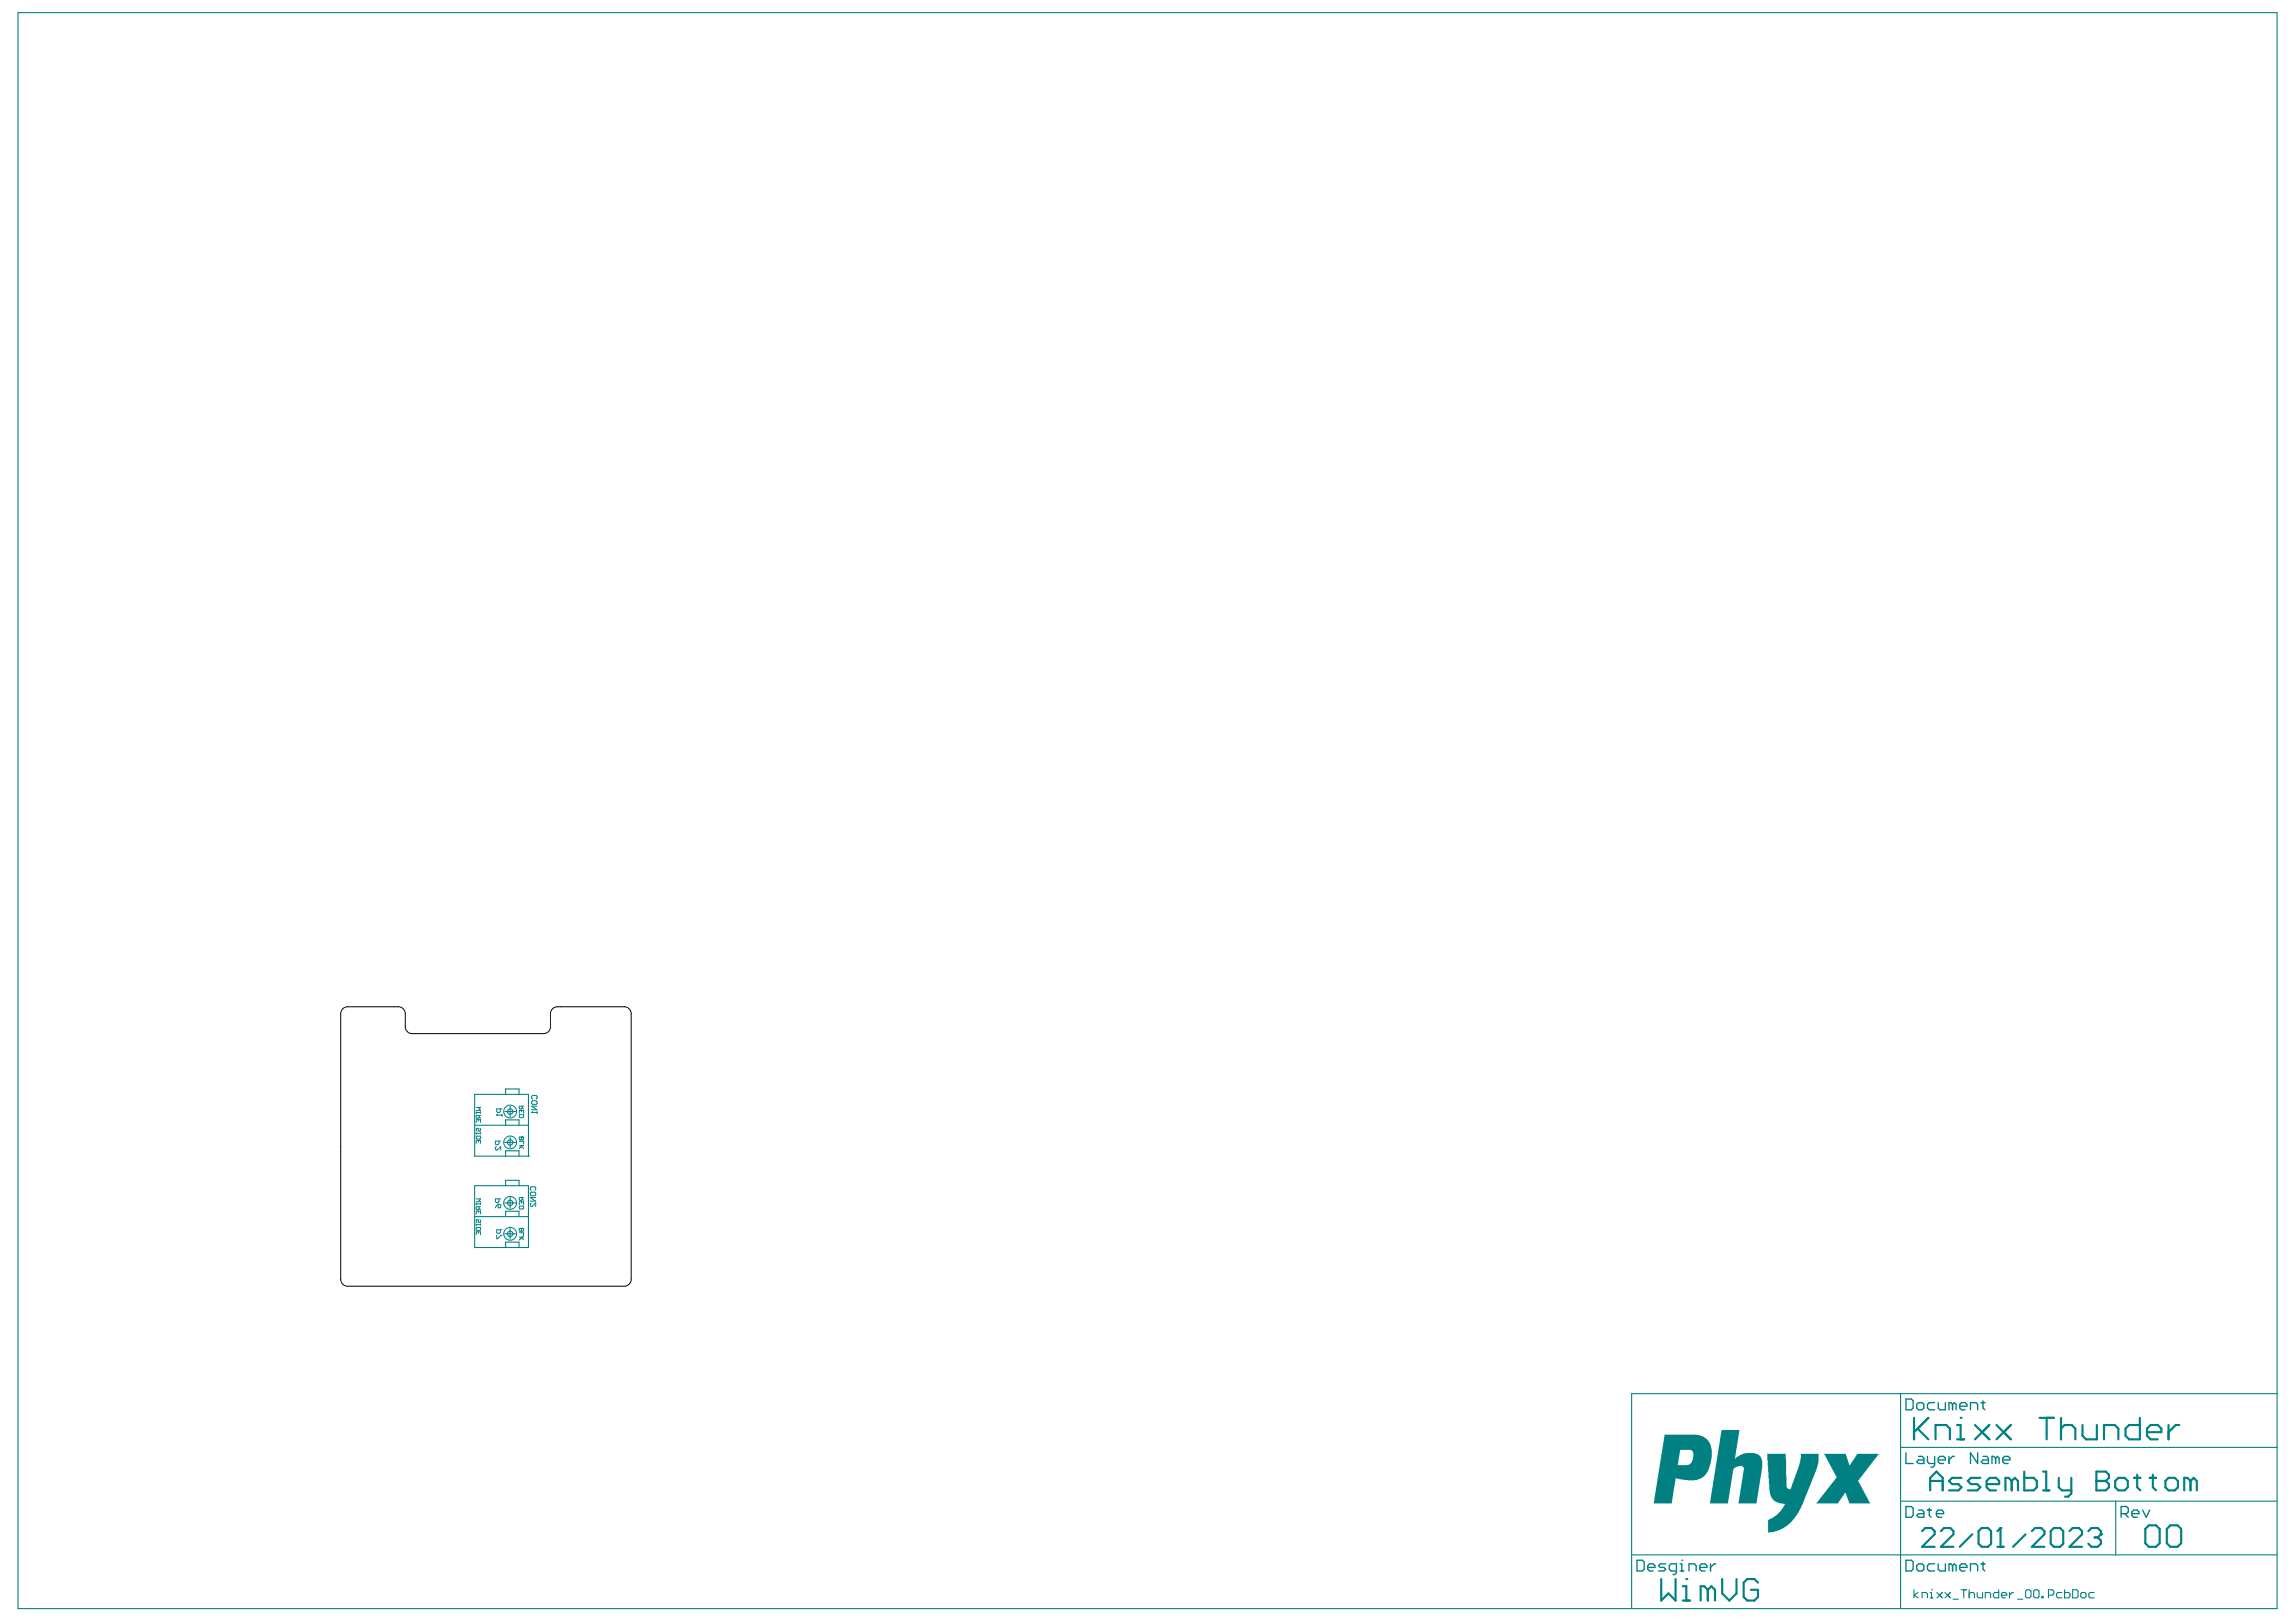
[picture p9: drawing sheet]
<svg xmlns="http://www.w3.org/2000/svg" width="297mm" height="210mm" viewBox="0 0 297 210" stroke-linecap="round" stroke-linejoin="round" font-family="sans-serif">
<g fill="none" stroke="#008080" stroke-width=".14">
<path d="M61.4 141.6h7v8h-7zM61.4 153.4h7v8h-7zM61.4 145.6h7M61.4 157.4h7M65.3 147.8h1.4M65.3 159.7h1.4M65.3 143.8h1.4M65.3 155.7h1.4M65.4 145.6v-.7h1.7v.7M65.4 141.6v-.7h1.7v.7M65.4 149.6v-.7h1.7v.7M65.4 153.4v-.7h1.7v.7"/>
<path d="M65.4 157.4v-.7h1.7v.7M66 147.1v1.4M66 159v1.4M66 143.2v1.3M66 155v1.4M68.4 149.6h.1M65.4 161.4v-.7h1.7v.7"/>
<circle cx="66" cy="159.7" r=".35"/>
<circle cx="66" cy="147.8" r=".35"/>
<circle cx="66" cy="143.8" r=".35"/>
<circle cx="66" cy="155.7" r=".35"/>
</g>
<g fill="none" stroke="#008080" stroke-width=".13">
<path d="M61.6 144h.6M61.6 143.3h.6l-.2 .2 .2 .2h-.6M61.6 143.9v.2M61.6 145.3v-.4h.6v.4M61.6 146.6v.2M61.6 147h.6v.3l-.1 .1h-.4l-.1-.1zM61.6 148v-.4h.6v.4M61.6 155.7v.2M61.6 157.1v-.4h.6v.4M61.6 158.4v.2M61.6 158.9h.6v.2l-.1 .1h-.4l-.1-.1zM61.6 159.8v-.4h.6v.4"/>
<path d="M61.6 146.7h.6M61.6 155.1h.6l-.2 .2 .2 .2h-.6M61.6 155.8h.6M61.6 158.5h.6M61.9 144.9v.2M61.9 147.6v.2M61.9 156.7v.2M61.9 159.4v.2M62 144.3v.3l-.3 .1-.1-.1v-.3h.6M62 156.2v.2l-.3 .1-.1-.1v-.2h.6M62 144.5l.2 .2M62 156.4l.2 .1"/>
<path d="M62.1 146l.1 .1-.1 .3-.2-.1-.1-.3-.2 .1 .1 .3M62.1 157.8l.1 .1-.1 .3-.2-.1-.1-.3-.2 .1 .1 .3M62.2 143.9v.2M62.2 146.6v.2M62.2 155.7v.2M62.2 158.4v.2M64.2 148.4l-.1 .1v.2l.1 .1h.1l.5-.4v.4M64.3 144.3h.1M64.3 159.8v.5l.7-.5M64.3 144.3h.7M64.4 144.2l-.1 .1M64.4 155.8l-.3 .5"/>
<path d="M64.4 155.8h.3l.1 .2v.2l-.1 .1-.3-.1zM64.6 147.7v.3l-.2 .1h-.2l-.1-.1v-.3h.7M64.6 155.1v.4l-.2 .1h-.2l-.1-.1v-.4h.7M64.7 143.5v.3l-.1 .2h-.2l-.1-.2v-.3h.7M64.7 159.1v.4l-.1 .1h-.2l-.1-.1v-.4h.7M65 144.2v.2M67.2 147.1h.5v.3l-.1 .1-.1-.1-.2 .1-.1-.1zM67.2 159h.5v.2l-.1 .1-.1-.1-.2 .1-.1-.1zM67.2 147.7h.5v.4M67.2 159.5h.5v.4M67.2 148.3h.5M67.2 144.3h.5v.2l-.1 .1h-.3l-.1-.1z"/>
<path d="M67.2 144.1v-.4h.5v.4M67.2 155.9v-.4h.5v.4M67.2 156.1h.5v.3l-.1 .1h-.3l-.1-.1zM67.5 147.1h.1M67.5 159h.1M67.5 147.1v.3M67.5 159v.2M67.5 148.4l.2 .2M67.5 143.7v.2M67.5 155.5v.2M67.6 148.3l-.4 .3M67.6 143.2v.2l-.3 .1-.1-.1v-.2h.5"/>
<path d="M67.6 155v.3h-.1h-.3v-.3h.5M67.6 143.3l.1 .2M67.6 155.2l.1 .1M68.6 154.4l.1-.1h.5l.1 .1v.2l-.1 .1h-.5l-.1-.1zM68.7 154l-.1-.1v-.2l.1-.1h.5l.1 .1v.2l-.1 .1M68.7 155.7l-.1 .1v.2l.1 .1h.1l.5-.4v.4M68.8 144h.1M68.8 142.6l.1-.1h.5l.1 .1v.2l-.1 .1h-.5l-.1-.1zM68.8 144h.7M68.9 142.2l-.1-.1v-.2l.1-.1h.5l.1 .1v.2l-.1 .1M68.9 143.8l-.1 .2M69.3 155h-.7l.7 .4h-.7"/>
<path d="M69.5 143.8v.3M69.5 143.2h-.7l.7 .4h-.7M67.2 160.1h.5M67.5 160.2l.2 .3M67.6 160.1l-.4 .4"/>
<circle cx="66" cy="143.8" r=".83"/>
<circle cx="66" cy="159.7" r=".83"/>
<circle cx="66" cy="155.7" r=".83"/>
<circle cx="66" cy="147.8" r=".83"/>
</g>
<g fill="none" stroke="#008080" stroke-width=".28">
<path d="M249.7 192.9v-1.7l.8-.8 .8 .8v1.7M249.7 191.7h1.6M253.8 191.2h-1.2l-.5 .5 .5 .4h.8l.4 .4-.4 .4h-1.3M256.2 191.2h-1.2l-.4 .5 .4 .4h.8l.4 .4-.4 .4h-1.2M257 192.1h1.6v-.4l-.4-.5h-.8l-.4 .5v.8l.4 .4h.8M260.3 191.7l-.4-.5h-.5v1.7M260.3 191.7v1.2M260.3 191.7l.4-.5 .4 .5v1.2M261.9 190.4v2.5h1.2l.4-.4v-.8l-.4-.5h-1.2M264.3 192.9h.8M264.3 190.4h.4v2.5M266.3 191.2v1.3l.5 .4h1.2"/>
<path d="M268 191.2v2.1l-.4 .4h-.4M271.2 191.7h.1M271.2 191.7h1.2M271.2 190.4h1.2l.4 .4v.4l-.4 .5 .4 .4v.4l-.4 .4h-1.2zM273.7 191.7l.4-.5h.8l.4 .5v.8l-.4 .4h-.8l-.4-.4zM276.1 191.2h.8M276.5 190.8v1.7l.4 .4M278.1 191.2h.8M278.5 190.8v1.7l.4 .4M280.1 191.7l.4-.5h.9l.4 .5v.8l-.4 .4h-.9l-.4-.4zM283.4 191.7l-.4-.5h-.4v1.7M283.4 191.7v1.2"/>
<path d="M283.4 191.7l.4-.5 .4 .5v1.2"/>
</g>
<g fill="#008080">
<path d="M222.7 185.1h2.4l-.7 3.6 .8-.5 .7-.2 1.3 .1 .4 .2 .3 .4 .1 .3v1l-.8 4.6h-2.3l.7-4.2a.58 .58 0 0 0-.1-.6h-.7l-.3 .2a.59 .59 0 0 0-.3 .6l-.7 4h-2.3z"/>
<path d="M228.6 188.1h2.4l.1 4.3 .2 .3h.2h.2l1.1-3.1 .2-1v-.5h2.3v1.1l-.4 1.3-1.9 4.6-.7 1.2-1.1 1.1-.9 .6-.8 .3-.8 .1v-1.2a.46 .46 0 0 1 .4-.7l.8-.4 .5-.6 .5-.9h-.6l-.6-.2-.4-.4-.3-.5-.1-.7z"/>
<path d="M236 188.1h2.8l.4 1.5 .2-.1 .9-1.4h2.8l-2.6 3.4a.38 .38 0 0 0 .1 .5l1.4 2.6h-2.7l-.5-1.4h-.1l-.9 1.4h-2.8l2.2-2.8 .1-.3a.34 .34 0 0 0 .1-.6z"/>
<path d="M215.3 185.7h4.2l.9 .2 .6 .5 .4 .7 .1 .5-.1 1.3-.2 .9-.3 .7-.5 .6-.3 .2-.9 .3h-.9l-1.5-.3-.5 3.3h-2.4zM217.4 187.6l-.3 2h1.2l.3-.1 .4-.5 .1-.8a.57 .57 0 0 0-.3-.6z"/>
</g>
<g fill="none" stroke="#008080" stroke-width=".14">
<path d="M2.3 1.6h292.3v206.6h-292.3zM245.9 187.3h48.7M245.9 194.3h48.7M245.9 180.4v27.8M273.7 194.3v6.9M294.6 180.4h-83.5v27.8M211.1 201.2h83.5M247.6 205.7v1.1M248.1 206.1l-.5 .3 .5 .4M248.7 206.8v-.7h.5l.2 .2v.5M249.7 206.1h.2v.7M249.7 206.8h.4"/>
<path d="M249.9 205.7h.1M250.6 206.1l.7 .7M251.3 206.1l-.7 .7M251.6 206.1l.7 .7M252.3 206.1l-.7 .7M252.7 207h.7M253.7 205.7h.7M254.1 205.7v1.1M254.8 206.3l.1-.2h.4l.1 .2v.5M254.8 205.7v1.1M255.8 206.1v.5l.2 .2h.5v-.7M256.8 206.8v-.7h.6l.1 .2v.5"/>
<path d="M258.6 205.7v1.1h-.5l-.2-.2v-.3l.2-.2h.5M258.9 206.4h.7v-.1l-.2-.2h-.3l-.2 .2v.3l.2 .2h.3M260 206.1v.7M260.5 206.1h-.2l-.3 .3M261 207h.7M262.1 205.9l.1-.2h.4l.2 .2v.7l-.2 .2h-.4l-.1-.2zM263.1 205.9l.2-.2h.3l.2 .2v.7l-.2 .2h-.3l-.2-.2zM264.1 206.6h.2v.2h-.2zM265 206.4h.5l.2-.1v-.4l-.2-.2h-.5v1.1M266.8 206.1h-.6l-.1 .2v.3l.1 .2h.6M267.1 205.7v1.1h.5l.2-.2v-.3l-.2-.2h-.5M268.1 205.7h.6l.1 .2v.7l-.1 .2h-.6z"/>
<path d="M269.4 206.1h.3l.2 .2v.3l-.2 .2h-.3l-.2-.2v-.3zM270.9 206.1h-.5l-.2 .2v.3l.2 .2h.5"/>
</g>
<g fill="none" stroke="#008080" stroke-width=".28">
<path d="M247.6 183.5v2.8M248.1 184.9l1.4 1.4M248.7 198.1l.4-.4h.8l.4 .4v.5l-1.6 1.6h1.6M249.5 183.5l-1.9 1.8M250.4 186.3v-1.9h1.4l.5 .5v1.4M251.1 198.1l.4-.4h.8l.4 .4v.5l-1.6 1.6h1.6M253.2 184.4h.5v1.9M253.2 186.3h.9M253.7 183.5h.1M255.2 198.6l-1.7 1.6M255.5 184.4l1.9 1.9M256 198.1l.4-.4h.8l.4 .4v1.7l-.4 .4h-.8l-.4-.4z"/>
<path d="M257.4 184.4l-1.9 1.9M258.3 184.4l1.8 1.9M258.8 197.7h.1M258.8 197.7v2.5M258.8 197.7l-.4 .4M260.1 184.4l-1.8 1.9M262.1 198.6l-1.7 1.6M262.9 198.1l.4-.4h.8l.4 .4v.5l-1.6 1.6h1.6M263.9 183.5h1.8M264.8 183.5v2.8M265.3 198.1l.4-.4h.8l.4 .4v1.7l-.4 .4h-.8l-.4-.4zM266.6 184.9l.5-.5h.9l.5 .5v1.4"/>
<path d="M266.6 183.5v2.8M267.7 198.1l.4-.4h.9l.4 .4v.5l-1.7 1.6h1.7M269.4 184.4v1.4l.5 .5h1.4v-1.9M270.2 198.1l.4-.4h.8l.4 .4v.5M271 199h.4M271.4 199l.4 .4v.4l-.4 .4h-.8l-.4-.4M271.8 198.6h.1M271.8 198.6l-.4 .4M272.2 186.3v-1.9h1.4l.5 .5v1.4M276.8 183.5v2.8h-1.4l-.4-.5v-.9l.4-.5h1.4M277.5 197.9l.5-.5h.9l.5 .5v1.8l-.5 .5h-.9l-.5-.5zM277.8 185.3h1.8v-.4l-.4-.5h-1l-.4 .5v.9l.4 .5h1"/>
<path d="M280.3 197.9l.5-.5h.9l.5 .5v1.8l-.5 .5h-.9l-.5-.5zM280.5 184.4v1.9M281.9 184.4h-.4l-1 .9M214.9 204.3v2.8l.9-.9 1 .9v-2.8M217.7 207.1h.9M217.7 205.3h.5v1.8M218.2 204.3h.1M220.9 205.7l-.4-.4h-.5v1.8M220.9 205.7v1.4M220.9 205.7l.5-.4 .5 .4v1.4M222.8 204.3v1.9l.9 .9 1-.9v-1.9M227.4 204.8l-.4-.5h-1l-.4 .5v1.9l.4 .4h1l.4-.4v-1h-.9"/>
<path d="M258.4 200.2h.8"/>
</g>
<g fill="none" stroke="#008080" stroke-width=".17">
<path d="M246.6 195h.7l.2 .2v.9l-.2 .2h-.7zM246.6 181.1h.7l.2 .2v.9l-.2 .2h-.7zM246.6 188v1.4h.9M248 181.7l.2-.2h.5l.2 .2v.5l-.2 .2h-.5l-.2-.2zM248.2 195.4h.5l.2 .3v.6h-.7l-.2-.2 .2-.2h.7M248.2 188.5h.5l.2 .2v.7h-.7l-.2-.2 .2-.3h.7M249.4 195.4h.4M249.4 188.5v.7l.2 .2h.7M249.6 195.2v.9l.2 .2M250.3 181.5h-.7l-.2 .2v.5l.2 .2h.7M250.3 188.5v1.1l-.2 .3h-.3M250.5 195.9h.9v-.2l-.2-.3h-.4l-.3 .3v.4l.3 .2h.4"/>
<path d="M250.8 181.5v.7l.2 .2h.7v-.9M250.8 188.9h.9v-.2l-.3-.2h-.4l-.2 .2v.5l.2 .2h.4M252.1 188.5v.9M252.6 181.7l-.2-.2h-.3v.9M252.6 181.7v.7M252.6 181.7l.2-.2 .3 .2v.7M252.8 188.5h-.2l-.5 .4M253.5 182h1v-.3l-.3-.2h-.4l-.3 .2v.5l.3 .2h.4M254.9 182.4v-.9h.7l.3 .2v.7M255.9 188v1.4l-1-1.4v1.4M256.3 181.5h.5M256.5 188.5h.5l.2 .2v.7h-.7l-.2-.2 .2-.3h.7"/>
<path d="M256.5 181.3v.9l.3 .2M258.2 188.7l-.3-.2h-.2v.9M258.2 188.7v.7M258.2 188.7l.2-.2 .2 .2v.7M259.1 188.9h.9v-.2l-.2-.2h-.5l-.2 .2v.5l.2 .2h.5M274.4 195.9h.7l.2-.2v-.5l-.2-.2h-.7v1.3M274.9 195.9l.4 .4M275.8 195.9h.9v-.2l-.2-.3h-.5l-.2 .3v.4l.2 .2h.5M277.2 195.4l.5 .9 .4-.9M211.8 201.9h.7l.2 .2v1l-.2 .2h-.7zM213.2 202.8h.9v-.2l-.2-.2h-.5l-.2 .2v.5l.2 .2h.5M215.5 202.4h-.7l-.2 .2 .2 .2h.5l.2 .3-.2 .2h-.7"/>
<path d="M216.9 203.3h-.7l-.2-.2v-.5l.2-.2h.7v1.1l-.2 .3h-.3M217.3 203.3h.5M217.3 202.4h.3v.9M217.6 201.9h.1M218.5 203.3v-.9h.7l.2 .2v.7M219.9 202.8h.9v-.2l-.2-.2h-.5l-.2 .2v.5l.2 .2h.5M221.3 202.4v.9M222 202.4h-.2l-.5 .4M246.6 201.9h.7l.2 .2v1l-.2 .2h-.7zM248 202.6l.2-.2h.5l.2 .2v.5l-.2 .2h-.5l-.2-.2zM250.3 202.4h-.7l-.2 .2v.5l.2 .2h.7M250.8 202.4v.7l.2 .2h.7v-.9"/>
<path d="M252.6 202.6l-.2-.2h-.3v.9M252.6 202.6v.7M252.6 202.6l.2-.2 .3 .2v.7M253.5 202.8h1v-.2l-.3-.2h-.4l-.3 .2v.5l.3 .2h.4M254.9 203.3v-.9h.7l.3 .2v.7M256.3 202.4h.5M256.5 202.1v1l.3 .2"/>
</g>
<path d="M44.3 130.5l.3-.1 .4-.1h6.5a.88 .88 0 0 1 .9 .9v1.7a.88 .88 0 0 0 .9 .9h17a.88 .88 0 0 0 .9-.9v-1.7a.88 .88 0 0 1 .9-.9h8.7a.88 .88 0 0 1 .9 .9v34.4a.88 .88 0 0 1-.9 .8h-35.8a.88 .88 0 0 1-.9-.8v-34.4l.1-.4z" fill="none" stroke="#000" stroke-width=".13"/>
</svg>
